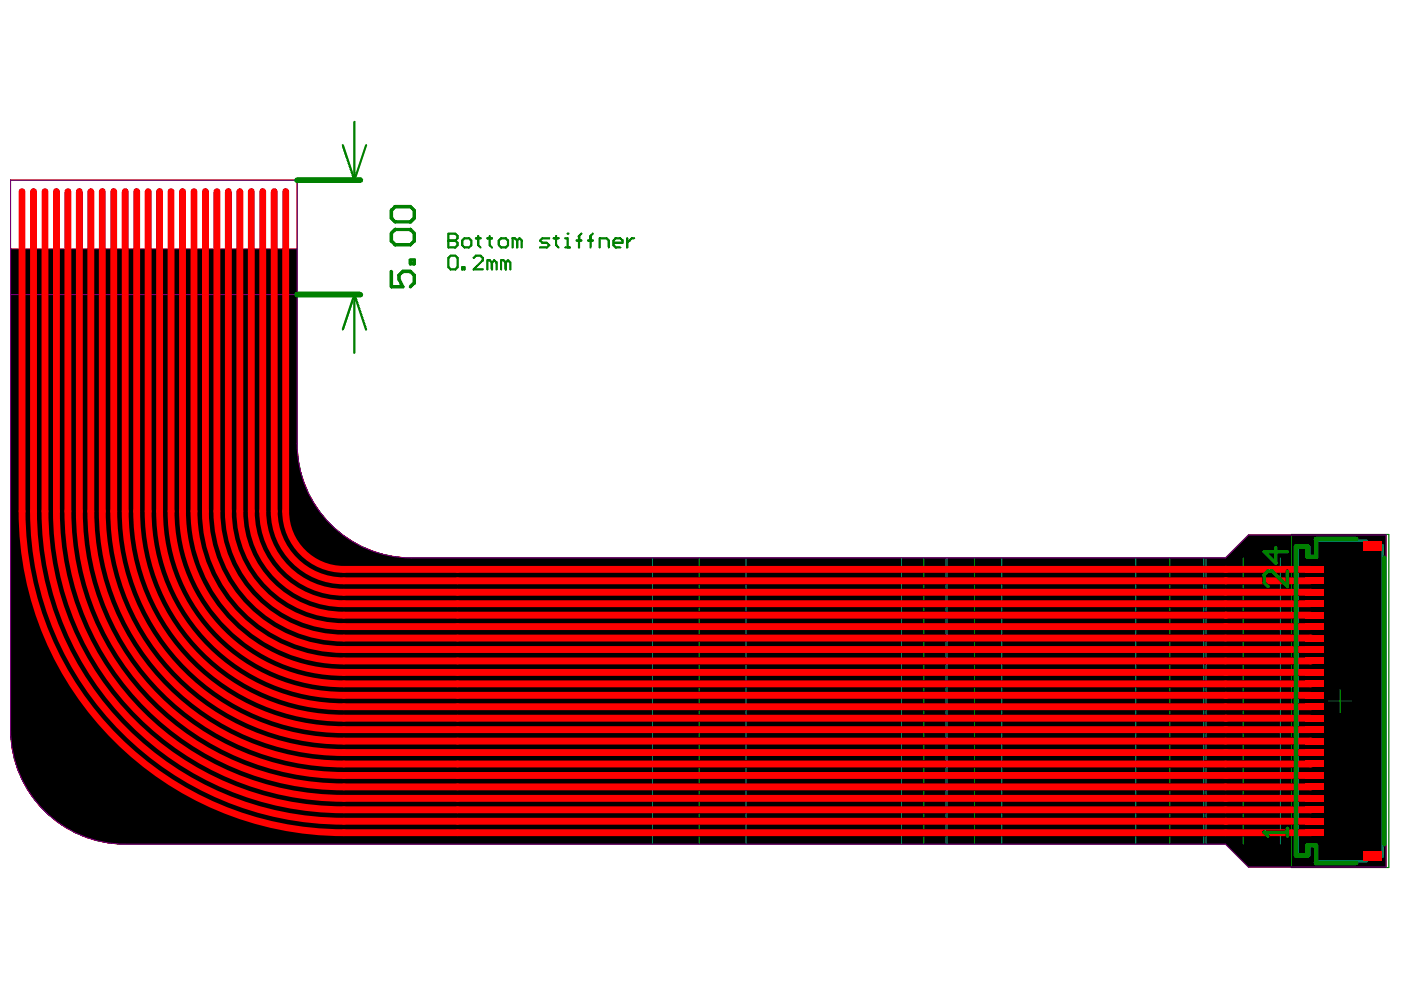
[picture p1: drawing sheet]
<svg xmlns="http://www.w3.org/2000/svg" width="297mm" height="210mm" viewBox="0 0 297 210" stroke-linecap="round" stroke-linejoin="round" font-family="sans-serif">
<path d="M2.2 52.8h60.8v9.7h-60.8z" fill="#800080"/>
<path d="M2.2 52.8h60.8v9.7h-60.8z" fill="#000"/>
<path d="M2.2 62.5h60.8v31.5a24.3 24.3 0 0 0 24.3 24.3h172.5l4.9-4.9h29.2v70.4h-29.2l-4.9-4.8h-233.3a24.2 24.2 0 0 1-24.3-24.3z" fill="#800080"/>
<path d="M2.2 62.5h60.8v31.5a24.3 24.3 0 0 0 24.3 24.3h172.5l4.9-4.9h29.2v70.4h-29.2l-4.9-4.8h-233.3a24.2 24.2 0 0 1-24.3-24.3z" fill="#000"/>
<path d="M273.8 113.3h20.7v70.7h-20.7zM281.7 148.6h4.9M284.1 146.2v4.9" fill="none" stroke="#008000" stroke-width=".24"/>
<path d="M275.1 115.9h2.5v2.1h1.4v-3.3h10.7v.9h3.4v66h-3.4v1h-10.7v-3.4h-1.4v2.2h-2.5z" fill="none" stroke="#800080" stroke-width=".49"/>
<path d="M275.1 115.9h2.5v2.1h1.4v-3.3h10.7v.9h3.4v66h-3.4v1h-10.7v-3.4h-1.4v2.2h-2.5z" fill="none" stroke="#008080" stroke-width=".49"/>
<path d="M2.2 38.2h60.8v55.8a24.3 24.3 0 0 0 24.3 24.3h172.5l4.9-4.9h29.2v70.4h-29.2l-4.9-4.8h-233.3a24.3 24.3 0 0 1-24.3-24.3z" fill="none" stroke="#000" stroke-width=".21"/>
<path d="M148.3 118.3v60.7M195.9 118.3v60.7M206.6 118.3v60.7M248 118.3v60.7M263.6 118.3v60.7" fill="none" stroke="#008000" stroke-width=".21"/>
<path d="M138.3 118.3v60.7M158.2 118.3v60.7M191.1 118.3v60.7M200.6 118.3v60.7M200.8 118.3v60.7M212.4 118.3v60.7M240.8 118.3v60.7M255.2 118.3v60.7M255.7 118.3v60.7M271.5 118.3v60.7" fill="none" stroke="#008080" stroke-width=".21"/>
<path d="M2.2 38.2h60.8v55.8a24.3 24.3 0 0 0 24.3 24.3h172.5l4.9-4.9h29.2v70.4h-29.2l-4.9-4.8h-233.3a24.3 24.3 0 0 1-24.3-24.3zM2.2 52.8h60.8M2.2 62.5h60.8" fill="none" stroke="#800080" stroke-width=".21"/>
<g fill="none" stroke="#f00" stroke-width="1.5">
<path d="M4.7 40.6v67.8M7.1 40.6v67.8M9.5 40.6v67.8M12 40.6v67.8M14.4 40.6v67.8M16.8 40.6v67.8M19.3 40.6v67.8M21.7 40.6v67.8M24.1 40.6v67.8M26.5 40.6v67.8M29 40.6v67.8M31.4 40.6v67.8"/>
<path d="M33.8 40.6v67.8M36.3 40.6v67.8M38.7 40.6v67.8M41.1 40.6v67.8M43.6 40.6v67.8M46 40.6v67.8M48.4 40.6v67.8M50.8 40.6v67.8M53.3 40.6v67.8M55.7 40.6v67.8M58.1 40.6v67.8M60.6 40.6v67.8"/>
<path d="M72.9 120.7h186.9M72.9 123.1h186.9M72.9 125.6h186.9M72.9 128h186.9M72.9 132.9h186.9M72.9 130.4h186.9M72.9 137.7h186.9M72.9 135.3h186.9M72.9 154.7h186.9M72.9 157.1h186.9M72.9 145h186.9M72.9 147.4h186.9"/>
<path d="M72.9 152.3h186.9M72.9 149.8h186.9M72.9 159.6h186.9M72.9 140.1h186.9M72.9 142.6h186.9M72.9 171.7h186.9M72.9 169.3h186.9M72.9 166.8h186.9M72.9 164.4h186.9M72.9 162h186.9M72.9 174.1h204.9M72.9 176.5h204.9"/>
</g>
<circle cx="259.8" cy="174.1" r=".73" fill="#f00"/>
<path d="M259.8 171.7h18" fill="none" stroke="#f00" stroke-width="1.5"/>
<g fill="#f00">
<circle cx="277.8" cy="176.5" r=".73"/>
<circle cx="277.8" cy="149.8" r=".73"/>
<circle cx="259.8" cy="169.3" r=".73"/>
<circle cx="259.8" cy="147.4" r=".73"/>
</g>
<path d="M259.8 145h18M259.8 147.4h18M259.8 166.8h18M259.8 169.3h18" fill="none" stroke="#f00" stroke-width="1.5"/>
<circle cx="277.8" cy="125.6" r=".73" fill="#f00"/>
<path d="M259.8 120.7h18M259.8 123.1h18M259.8 125.6h18M259.8 128h18M259.8 130.4h18M259.8 132.9h18M259.8 135.3h18M259.8 137.7h18M259.8 140.1h18M259.8 142.6h18" fill="none" stroke="#f00" stroke-width="1.5"/>
<g fill="#f00">
<circle cx="277.8" cy="135.3" r=".73"/>
<circle cx="277.8" cy="140.1" r=".73"/>
<circle cx="277.8" cy="145" r=".73"/>
<circle cx="277.8" cy="162" r=".73"/>
<circle cx="277.8" cy="157.1" r=".73"/>
<circle cx="277.8" cy="166.8" r=".73"/>
<circle cx="277.8" cy="171.7" r=".73"/>
<circle cx="259.8" cy="164.4" r=".73"/>
</g>
<path d="M259.8 154.7h18M259.8 152.3h18M259.8 149.8h18" fill="none" stroke="#f00" stroke-width="1.5"/>
<circle cx="259.8" cy="154.7" r=".73" fill="#f00"/>
<path d="M259.8 159.6h18M259.8 162h18" fill="none" stroke="#f00" stroke-width="1.5"/>
<circle cx="259.8" cy="152.3" r=".73" fill="#f00"/>
<path d="M259.8 157.1h18M259.8 164.4h18" fill="none" stroke="#f00" stroke-width="1.5"/>
<g fill="#f00">
<circle cx="259.8" cy="142.6" r=".73"/>
<circle cx="259.8" cy="120.7" r=".73"/>
<circle cx="259.8" cy="159.6" r=".73"/>
<circle cx="259.8" cy="123.1" r=".73"/>
<circle cx="259.8" cy="132.9" r=".73"/>
<circle cx="259.8" cy="137.7" r=".73"/>
<circle cx="259.8" cy="130.4" r=".73"/>
</g>
<g fill="none" stroke="#f00" stroke-width="1.5">
<path d="M4.7 108.4a68.2 68.2 0 0 0 68.2 68.1M7.1 108.4a65.8 65.8 0 0 0 65.8 65.7M9.5 108.4a63.3 63.3 0 0 0 63.4 63.3M12 108.4a60.9 60.9 0 0 0 60.9 60.9M14.4 108.4a58.5 58.5 0 0 0 58.5 58.4M16.8 108.4a56.1 56.1 0 0 0 56.1 56M19.3 108.4a53.6 53.6 0 0 0 53.6 53.6M21.7 108.4a51.2 51.2 0 0 0 51.2 51.2M24.1 108.4a48.8 48.8 0 0 0 48.8 48.7M26.5 108.4a46.3 46.3 0 0 0 46.4 46.3M29 108.4a43.9 43.9 0 0 0 43.9 43.9M31.4 108.4a41.5 41.5 0 0 0 41.5 41.4"/>
<path d="M33.8 108.4a39.1 39.1 0 0 0 39.1 39M36.3 108.4a36.6 36.6 0 0 0 36.6 36.6M38.7 108.4a34.2 34.2 0 0 0 34.2 34.2M41.1 108.4a31.8 31.8 0 0 0 31.8 31.7M43.6 108.4a29.3 29.3 0 0 0 29.3 29.3M46 108.4a26.9 26.9 0 0 0 26.9 26.9M48.4 108.4a24.5 24.5 0 0 0 24.5 24.5M50.8 108.4a22.1 22.1 0 0 0 22.1 22M53.3 108.4a19.6 19.6 0 0 0 19.6 19.6M55.7 108.4a17.2 17.2 0 0 0 17.2 17.2M58.1 108.4a14.8 14.8 0 0 0 14.8 14.7M60.6 108.4a12.3 12.3 0 0 0 12.3 12.3"/>
</g>
<g fill="#f00">
<path d="M289 114.9h3.9v1.9h-3.9z" fill-rule="evenodd"/>
<path d="M276.8 127.3h3.9v1.4h-3.9z" fill-rule="evenodd"/>
<path d="M276.8 129.7h3.9v1.5h-3.9z" fill-rule="evenodd"/>
<path d="M276.8 139.4h3.9v1.5h-3.9z" fill-rule="evenodd"/>
<path d="M276.8 151.5h3.9v1.5h-3.9z" fill-rule="evenodd"/>
<path d="M276.8 154h3.9v1.4h-3.9z" fill-rule="evenodd"/>
<path d="M276.8 156.4h3.9v1.5h-3.9z" fill-rule="evenodd"/>
<path d="M276.8 158.8h3.9v1.5h-3.9z" fill-rule="evenodd"/>
<path d="M276.8 161.3h3.9v1.4h-3.9z" fill-rule="evenodd"/>
<path d="M276.8 163.7h3.9v1.4h-3.9z" fill-rule="evenodd"/>
<path d="M289 180.4h3.9v2h-3.9z" fill-rule="evenodd"/>
<path d="M276.8 166.1h3.9v1.5h-3.9z" fill-rule="evenodd"/>
<path d="M276.8 168.5h3.9v1.5h-3.9z" fill-rule="evenodd"/>
<path d="M276.8 171h3.9v1.4h-3.9z" fill-rule="evenodd"/>
<path d="M276.8 173.4h3.9v1.4h-3.9z" fill-rule="evenodd"/>
<path d="M276.8 175.8h3.9v1.5h-3.9z" fill-rule="evenodd"/>
<path d="M276.8 149.1h3.9v1.5h-3.9z" fill-rule="evenodd"/>
<path d="M276.8 146.7h3.9v1.4h-3.9z" fill-rule="evenodd"/>
<path d="M276.8 144.3h3.9v1.4h-3.9z" fill-rule="evenodd"/>
<path d="M276.8 141.8h3.9v1.5h-3.9z" fill-rule="evenodd"/>
<path d="M276.8 137h3.9v1.4h-3.9z" fill-rule="evenodd"/>
<path d="M276.8 134.6h3.9v1.4h-3.9z" fill-rule="evenodd"/>
<path d="M276.8 132.1h3.9v1.5h-3.9z" fill-rule="evenodd"/>
<path d="M276.8 124.8h3.9v1.5h-3.9z" fill-rule="evenodd"/>
<path d="M276.8 122.4h3.9v1.5h-3.9z" fill-rule="evenodd"/>
<path d="M276.8 120h3.9v1.4h-3.9z" fill-rule="evenodd"/>
</g>
<path d="M287.5 114.3h-8.5v3.7h-1.8v-2.1h-2.4v65.5h2.4v-2.2h1.8v3.8h8.5M293.5 118.3v60.7" fill="none" stroke="#008000" stroke-width=".97"/>
<path d="M72.7 30.8l2.4 7.4M75.1 25.9v12.3M77.6 30.8l-2.5 7.4M75.1 62.5l2.5 7.4M75.1 62.5l-2.4 7.4M75.1 62.5v12.3" fill="none" stroke="#008000" stroke-width=".49"/>
<path d="M63 38.2h13.4M63 62.5h13.4" fill="none" stroke="#008000" stroke-width="1.2"/>
<path d="M268 176.5h5M273 175.6v1.7" fill="none" stroke="#008000" stroke-width=".74"/>
<circle cx="268" cy="176.5" r=".37" fill="#008000"/>
<path d="M83 57.6v3.2h2.4l-.8-1.6v-.8l.8-.8h1.6l.8 .8v1.6l-.8 .8M83.8 43.8h3.2l.8 .8v1.6l-.8 .8h-3.2l-.8-.8v-1.6zM83.8 48.7h3.2l.8 .8v1.6l-.8 .8h-3.2l-.8-.8v-1.6zM87 55.1h.8v.8h-.8zM270.5 116.1v3.3l-2.5-2.4h5M273 121.1v3.3l-3.3-3.3h-.9l-.8 .8v1.6l.8 .9M268 176.5l.8 .8" fill="none" stroke="#008000" stroke-width=".74"/>
<path d="M95.1 49.6v2.9h1.4l.5-.5v-.5l-.5-.5h-1.4" fill="none" stroke="#008000" stroke-width=".49"/>
<circle cx="95.1" cy="51" r=".24" fill="#008000"/>
<g fill="none" stroke="#008000" stroke-width=".49">
<path d="M95.1 49.6h1.4l.5 .4v.5l-.5 .5h-1.4M98 51l.5-.5h.9l.5 .5v1l-.5 .5h-.9l-.5-.5zM100.9 50.5h1M101.4 50v2l.5 .5M103.3 50.5h1M103.8 50v2l.5 .5M105.8 51l.5-.5h.9l.5 .5v1l-.5 .5h-.9l-.5-.5zM109.7 51l-.5-.5h-.5v2M109.7 51v1.5M109.7 51l.4-.5 .5 .5v1.5M116.5 50.5h-1.5l-.5 .5 .5 .5h1l.5 .5-.5 .5h-1.5M117.4 50.5h1"/>
<path d="M117.9 50v2l.5 .5M119.9 52.5h.9M119.9 50.5h.4v2"/>
</g>
<circle cx="120.3" cy="49.6" r=".24" fill="#008000"/>
<g fill="none" stroke="#008000" stroke-width=".49">
<path d="M95.1 54.7l.5-.5h.9l.5 .5v1.9l-.5 .5h-.9l-.5-.5zM98 56.6h.5v.5h-.5zM100.4 54.7l.5-.5h1l.5 .5v.5l-2 1.9h2M104.3 55.7l-.5-.5h-.5v1.9M104.3 55.7v1.4M104.3 55.7l.5-.5 .5 .5v1.4M107.2 55.7l-.5-.5h-.4v1.9M107.2 55.7v1.4M107.2 55.7l.5-.5 .5 .5v1.4M122.3 51h1M123.3 49.6l-.5 .4v2.5M124.7 51h1"/>
<path d="M125.7 49.6l-.5 .4v2.5M127.1 52.5v-2h1.5l.5 .5v1.5M130.1 51.5h1.9v-.5l-.5-.5h-1l-.4 .5v1l.4 .5h1M133 50.5v2M134.4 50.5h-.5l-.9 1"/>
</g>
</svg>
